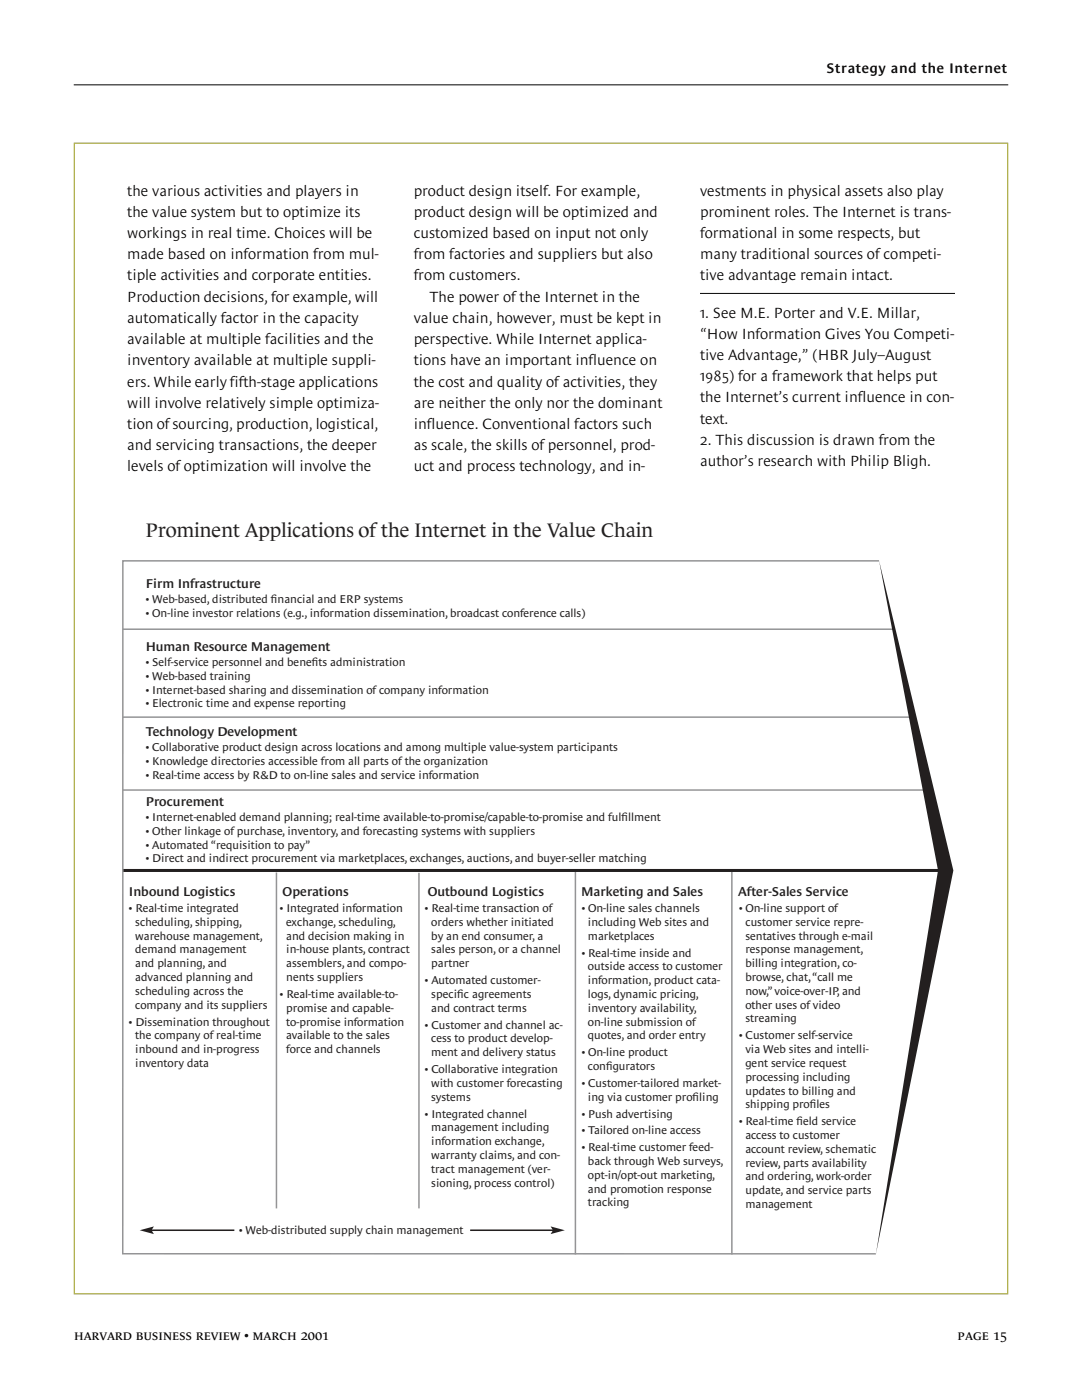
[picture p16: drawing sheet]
<svg xmlns="http://www.w3.org/2000/svg" width="216mm" height="279mm" viewBox="0 0 216 279" stroke-linecap="round" stroke-linejoin="round" font-family="sans-serif">
<defs><g id="words">
<text font-size="4" fill="#231f1f" x="29.1" y="107.1">Prominent Applications of the Internet in the Value Chain</text>
<g font-size="3">
<text x="25.4" y="39">the various activities and players in</text>
<text x="82.6" y="39">product design itself. For example,</text>
<text x="139.7" y="39">vestments in physical assets also play</text>
<text x="25.4" y="43.3">the value system but to optimize its</text>
<text x="25.4" y="47.5">workings in real time. Choices will be</text>
<text x="82.6" y="43.3">product design will be optimized and</text>
<text x="82.6" y="47.5">customized based on input not only</text>
<text x="139.7" y="43.3">prominent roles. The Internet is trans-</text>
<text x="139.7" y="47.5">formational in some respects, but</text>
<text x="25.4" y="51.7">made based on information from mul-</text>
<text x="82.6" y="51.7">from factories and suppliers but also</text>
<text x="139.7" y="51.7">many traditional sources of competi-</text>
<text x="25.4" y="56">tiple activities and corporate entities.</text>
<text x="82.6" y="56">from customers.</text>
<text x="139.7" y="56">tive advantage remain intact.</text>
<text x="25.4" y="60.2">Production decisions, for example, will</text>
<text x="25.4" y="64.4">automatically factor in the capacity</text>
<text x="82.6" y="64.4">value chain, however, must be kept in</text>
<text x="85.7" y="60.2">The power of the Internet in the</text>
<text x="139.7" y="63.4">1. See M.E. Porter and V.E. Millar,</text>
<text x="25.4" y="68.7">available at multiple facilities and the</text>
<text x="82.6" y="68.7">perspective. While Internet applica-</text>
<text x="139.7" y="67.6">“How Information Gives You Competi-</text>
<text x="139.7" y="71.8">tive Advantage,” (HBR July–August</text>
<text x="25.4" y="72.9">inventory available at multiple suppli-</text>
<text x="25.4" y="77.1">ers. While early fifth-stage applications</text>
<text x="82.6" y="72.9">tions have an important influence on</text>
<text x="82.6" y="77.1">the cost and quality of activities, they</text>
<text x="139.7" y="76.1">1985) for a framework that helps put</text>
<text x="25.4" y="81.4">will involve relatively simple optimiza-</text>
<text x="82.6" y="81.4">are neither the only nor the dominant</text>
<text x="139.7" y="80.3">the Internet’s current influence in con-</text>
<text x="25.4" y="85.6">tion of sourcing, production, logistical,</text>
<text x="25.4" y="89.8">and servicing transactions, the deeper</text>
<text x="82.6" y="85.6">influence. Conventional factors such</text>
<text x="82.6" y="89.8">as scale, the skills of personnel, prod-</text>
<text x="139.7" y="84.5">text.</text>
<text x="139.7" y="88.8">2. This discussion is drawn from the</text>
<text x="25.4" y="94.1">levels of optimization will involve the</text>
<text x="82.6" y="94.1">uct and process technology, and in-</text>
<text x="139.7" y="93">author’s research with Philip Bligh.</text>
</g>
<g font-size="2.8">
<text x="164.9" y="14.6">Strategy and the Internet</text>
<text x="14.8" y="267.5">harvard business review • march 2001</text>
<text x="191.1" y="267.5">page 15</text>
</g>
<g font-size="2.6" fill="#231f1f">
<text x="29.1" y="117.3">Firm Infrastructure</text>
<text x="29.1" y="129.9">Human Resource Management</text>
<text x="29.1" y="146.9">Technology Development</text>
<text x="29.1" y="160.8">Procurement</text>
<text x="25.7" y="178.7">Inbound Logistics</text>
<text x="56.4" y="178.7">Operations</text>
<text x="85.3" y="178.7">Outbound Logistics</text>
<text x="116" y="178.7">Marketing and Sales</text>
<text x="147.3" y="178.7">After-Sales Service</text>
</g>
<g font-size="2.3" fill="#231f1f">
<text x="29.1" y="120.4">• Web-based, distributed f</text>
<text x="29.1" y="123.1">• On-line investor relations (e.g., information dissemination, broadcast conference calls)</text>
<text x="54.1" y="120.4">inancial and ERP systems</text>
<text x="29.1" y="132.9">• Self-service personnel and benef</text>
<text x="29.1" y="135.7">• Web-based training</text>
<text x="62.2" y="132.9">its administration</text>
<text x="29.1" y="138.4">• Internet-based sharing and dissemination of company information</text>
<text x="29.1" y="141.2">• Electronic time and expense reporting</text>
<text x="29.1" y="149.9">• Collaborative product design across locations and among multiple value-system participants</text>
<text x="29.1" y="152.7">• Knowledge directories accessible from all parts of the organization</text>
<text x="29.1" y="155.4">• Real-time access by R&amp;D to on-line sales and service information</text>
<text x="29.1" y="163.8">• Internet-enabled demand planning; real-time available-to-promise/capable-to-promise and fulf</text>
<text x="29.1" y="166.6">• Other linkage of purchase, inventory, and forecasting systems with suppliers</text>
<text x="124" y="163.8">illment</text>
<text x="29.1" y="169.3">• Automated “requisition to pay”</text>
<text x="29.1" y="172.1">• Direct and indirect procurement via marketplaces, exchanges, auctions, and buyer-seller matching</text>
<text x="25.7" y="182">• Real-time integrated</text>
<text x="27" y="184.8">scheduling, shipping,</text>
<text x="55.9" y="182">• Integrated information</text>
<text x="57.1" y="184.8">exchange, scheduling,</text>
<text x="84.8" y="182">• Real-time transaction of</text>
<text x="86.1" y="184.8">orders whether initiated</text>
<text x="116.1" y="182">• On-line sales channels</text>
<text x="117.3" y="184.8">including Web sites and</text>
<text x="147.5" y="182">• On-line support of</text>
<text x="148.7" y="184.8">customer service repre-</text>
<text x="27" y="187.5">warehouse management,</text>
<text x="27" y="190.3">demand management</text>
<text x="57.1" y="187.5">and decision making in</text>
<text x="57.1" y="190.3">in-house plants, contract</text>
<text x="86.1" y="187.5">by an end consumer, a</text>
<text x="86.1" y="190.3">sales person, or a channel</text>
<text x="116.1" y="190.9">• Real-time inside and</text>
<text x="117.3" y="187.5">marketplaces</text>
<text x="148.7" y="187.5">sentatives through e-mail</text>
<text x="148.7" y="190.3">response management,</text>
<text x="27" y="193">and planning, and</text>
<text x="27" y="195.8">advanced planning and</text>
<text x="57.1" y="193">assemblers, and compo-</text>
<text x="57.1" y="195.8">nents suppliers</text>
<text x="84.8" y="196.4">• Automated customer-</text>
<text x="86.1" y="193">partner</text>
<text x="117.3" y="193.6">outside access to customer</text>
<text x="117.3" y="196.4">information, product cata-</text>
<text x="148.7" y="193">billing integration, co-</text>
<text x="148.7" y="195.8">browse, chat,“call me</text>
<text x="27" y="198.5">scheduling across the</text>
<text x="27" y="201.3">company and its suppliers</text>
<text x="55.9" y="199.2">• Real-time available-to-</text>
<text x="57.1" y="201.9">promise and capable-</text>
<text x="86.1" y="199.2">specif</text>
<text x="86.1" y="201.9">and contract terms</text>
<text x="91.2" y="199.2">ic agreements</text>
<text x="117.3" y="199.2">logs, dynamic pricing,</text>
<text x="117.3" y="201.9">inventory availability,</text>
<text x="148.7" y="198.5">now,”voice-over-IP, and</text>
<text x="148.7" y="201.3">other uses of video</text>
<text x="25.7" y="204.7">• Dissemination throughout</text>
<text x="27" y="207.4">the company of real-time</text>
<text x="57.1" y="204.7">to-promise information</text>
<text x="57.1" y="207.4">available to the sales</text>
<text x="84.8" y="205.3">• Customer and channel ac-</text>
<text x="86.1" y="208">cess to product develop-</text>
<text x="117.3" y="204.7">on-line submission of</text>
<text x="117.3" y="207.4">quotes, and order entry</text>
<text x="147.5" y="207.4">• Customer self-service</text>
<text x="148.7" y="204.1">streaming</text>
<text x="27" y="210.2">inbound and in-progress</text>
<text x="27" y="212.9">inventory data</text>
<text x="57.1" y="210.2">force and channels</text>
<text x="84.8" y="214.2">• Collaborative integration</text>
<text x="86.1" y="210.8">ment and delivery status</text>
<text x="116.1" y="210.8">• On-line product</text>
<text x="117.3" y="213.5">conf</text>
<text x="120.9" y="213.5">igurators</text>
<text x="148.7" y="210.2">via Web sites and intelli-</text>
<text x="148.7" y="212.9">gent service request</text>
<text x="148.7" y="215.7">processing including</text>
<text x="86.1" y="216.9">with customer forecasting</text>
<text x="86.1" y="219.7">systems</text>
<text x="116.1" y="216.9">• Customer-tailored market-</text>
<text x="117.3" y="219.7">ing via customer prof</text>
<text x="138.2" y="219.7">iling</text>
<text x="148.7" y="218.4">updates to billing and</text>
<text x="148.7" y="221.2">shipping prof</text>
<text x="161.6" y="221.2">iles</text>
<text x="84.8" y="223">• Integrated channel</text>
<text x="86.1" y="225.8">management including</text>
<text x="116.1" y="223">• Push advertising</text>
<text x="116.1" y="226.4">• Tailored on-line access</text>
<text x="147.5" y="224.6">• Real-time f</text>
<text x="148.7" y="227.3">access to customer</text>
<text x="158.9" y="224.6">ield service</text>
<text x="86.1" y="228.5">information exchange,</text>
<text x="86.1" y="231.3">warranty claims, and con-</text>
<text x="116.1" y="229.8">• Real-time customer feed-</text>
<text x="117.3" y="232.5">back through Web surveys,</text>
<text x="148.7" y="230.1">account review, schematic</text>
<text x="148.7" y="232.8">review, parts availability</text>
<text x="86.1" y="234">tract management (ver-</text>
<text x="86.1" y="236.8">sioning, process control)</text>
<text x="117.3" y="235.3">opt-in/opt-out marketing,</text>
<text x="117.3" y="238">and promotion response</text>
<text x="148.7" y="235.6">and ordering, work-order</text>
<text x="148.7" y="238.3">update, and service parts</text>
<text x="117.3" y="240.8">tracking</text>
<text x="148.7" y="241.1">management</text>
<text x="47.8" y="246.3">• Web-distributed supply chain management</text>
</g>
</g></defs>
<path d="M14.8 16.9h186.3M139.7 58.6h50.8" fill="none" stroke="#000" stroke-width=".2"/>
<path d="M24.5 125.6h154.1M24.5 157.7h159.9M24.5 143.1h157.4M55.2 174.1v67.1M83.6 174.2v67M114.8 173.8v76.6M146 173.8v76.6" fill="none" stroke="#939497" stroke-width=".3"/>
<path d="M24.5 173.7h165.4" fill="none" stroke="#231f1f" stroke-width=".6"/>
<path d="M175.4 111.8l14.8 61.9-15.4 76.7 12.4-76.7z" fill="#231f1f"/>
<path d="M175.4 111.9h-150.9v138.3h150.3" fill="none" stroke="#939497" stroke-width=".3"/>
<path d="M93.8 245.5h16.6" fill="none" stroke="#231f1f" stroke-width=".31"/>
<path d="M109.9 244.8l2.8 .7-2.8 .8 .4-.6v-.3z" fill-rule="evenodd" fill="#231f1f"/>
<path d="M30.2 245.5h16.6" fill="none" stroke="#231f1f" stroke-width=".31"/>
<path d="M27.9 245.5l2.8-.7-.4 .6v.3l.4 .6z" fill-rule="evenodd" fill="#231f1f"/>
<path d="M14.8 28.6h186.3v229.6h-186.3z" fill="none" stroke="#989819" stroke-width=".2"/>
<use href="#words"/>
</svg>
